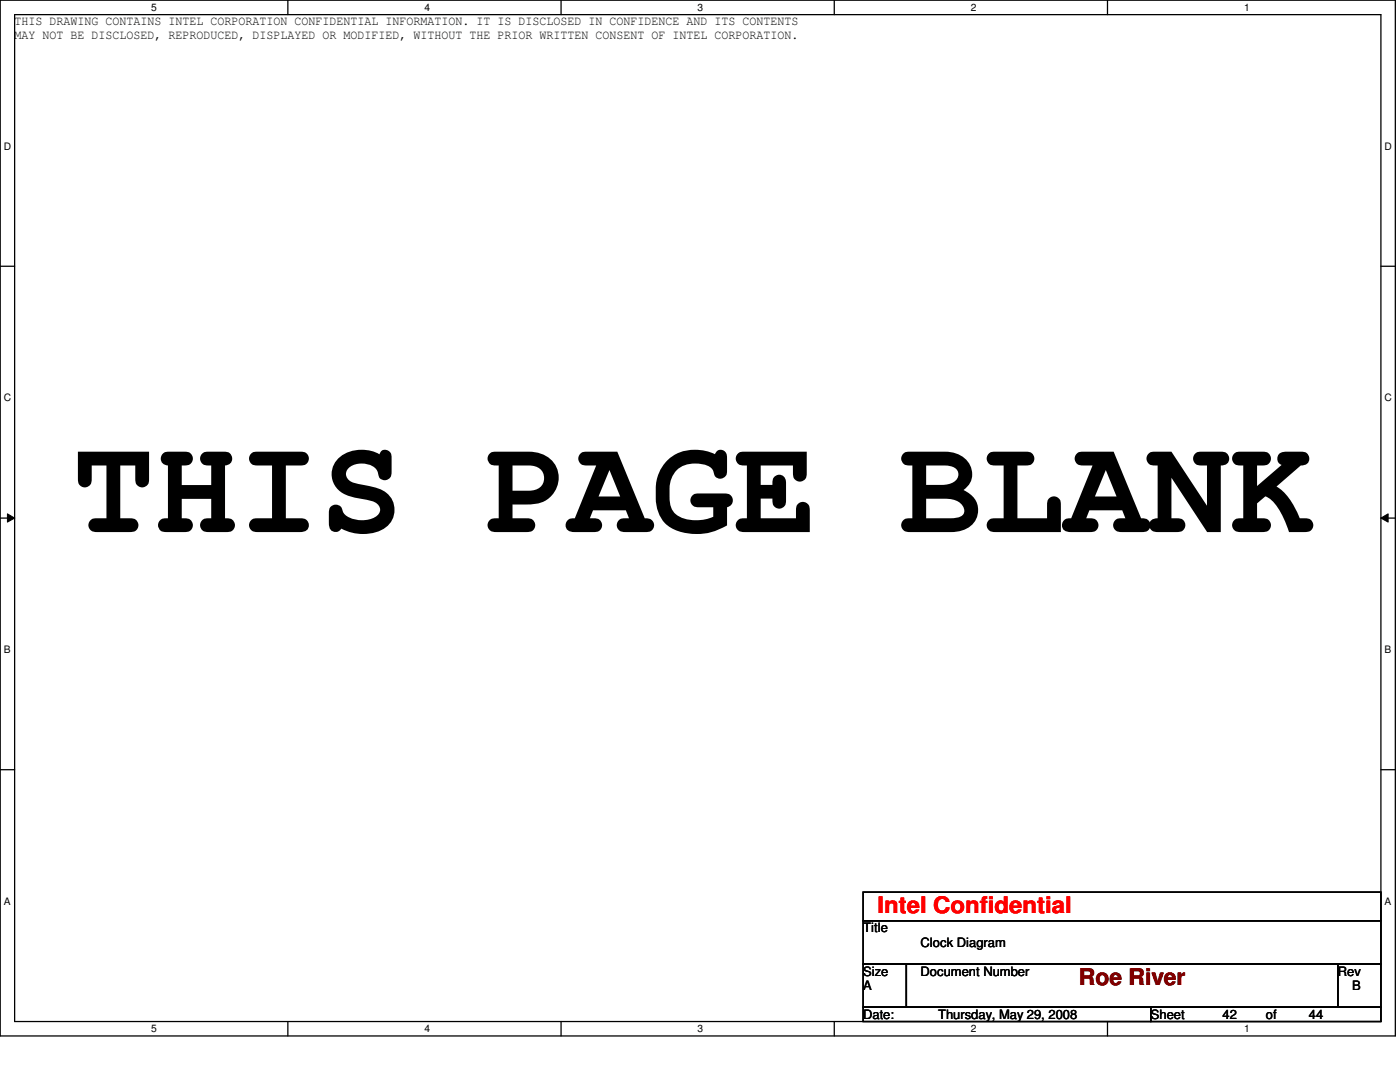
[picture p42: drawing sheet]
<svg xmlns="http://www.w3.org/2000/svg" width="279mm" height="216mm" viewBox="0 0 279 216" stroke-linecap="round" stroke-linejoin="round" font-family="sans-serif">
<defs><g id="words">
<text font-size="27.5" x="14.4" y="106.2">THIS PAGE BLANK</text>
<text font-size="4.6" fill="#f00" x="175.1" y="182.2">Intel Confidential</text>
<text font-size="4.6" fill="#7f0000" x="215.3" y="196.6">Roe River</text>
<g font-size="2.6">
<text x="2.9" y="5">THIS DRAWING CONTAINS INTEL CORPORATION CONFIDENTIAL INFORMATION. IT IS DISCLOSED IN CONFIDENCE AND ITS CONTENTS</text>
<text x="2.9" y="7.8">MAY NOT BE DISCLOSED, REPRODUCED, DISPLAYED OR MODIFIED, WITHOUT THE PRIOR WRITTEN CONSENT OF INTEL CORPORATION.</text>
<text x="172.3" y="186.1">Title</text>
<text x="183.7" y="188.9">Clock Diagram</text>
<text x="172.3" y="197.6">A</text>
<text x="172.3" y="194.7">Size</text>
<text x="183.7" y="194.7">Document Number</text>
<text x="267" y="194.7">Rev</text>
<text x="269.8" y="197.6">B</text>
<text x="172.3" y="203.3">Date:</text>
<text x="187.2" y="203.3">Thursday, May 29, 2008</text>
<text x="229.7" y="203.3">Sheet</text>
<text x="244" y="203.3">42</text>
<text x="252.6" y="203.3">of</text>
<text x="261.2" y="203.3">44</text>
</g>
<g font-size="2">
<text x="30.2" y="2.2">5</text>
<text x="84.7" y="2.2">4</text>
<text x="139.2" y="2.2">3</text>
<text x="193.8" y="2.2">2</text>
<text x="248.3" y="2.2">1</text>
<text x=".8" y="29.8">D</text>
<text x="276.3" y="29.8">D</text>
<text x=".8" y="80.1">C</text>
<text x="276.3" y="80.1">C</text>
<text x=".8" y="130.3">B</text>
<text x="276.3" y="130.3">B</text>
<text x=".8" y="180.5">A</text>
<text x="276.3" y="180.5">A</text>
<text x="30.2" y="206">5</text>
<text x="84.7" y="206">4</text>
<text x="139.2" y="206">3</text>
<text x="193.8" y="206">2</text>
<text x="248.3" y="206">1</text>
</g>
</g></defs>
<path d="M0 0h278.5v206.7h-278.5zM2.9 2.9h272.7v200.9h-272.7z" fill="none" stroke="#000" stroke-width=".25"/>
<g fill="#fff">
<path d="M30.2 .3h1.1v2.3h-1.1z"/>
<path d="M30.2 204.1h1.1v2.3h-1.1z"/>
</g>
<path d="M57.4 0v2.9M57.4 203.8v2.9" fill="none" stroke="#000" stroke-width=".25"/>
<g fill="#fff">
<path d="M84.7 .3h1.1v2.3h-1.1z"/>
<path d="M84.7 204.1h1.1v2.3h-1.1z"/>
</g>
<path d="M112 0v2.9M112 203.8v2.9" fill="none" stroke="#000" stroke-width=".25"/>
<g fill="#fff">
<path d="M139.2 .3h1.1v2.3h-1.1z"/>
<path d="M139.2 204.1h1.1v2.3h-1.1z"/>
</g>
<path d="M166.5 0v2.9M166.5 203.8v2.9" fill="none" stroke="#000" stroke-width=".25"/>
<g fill="#fff">
<path d="M193.8 .3h1.1v2.3h-1.1z"/>
<path d="M193.8 204.1h1.1v2.3h-1.1z"/>
</g>
<path d="M221 0v2.9M221 203.8v2.9" fill="none" stroke="#000" stroke-width=".25"/>
<g fill="#fff">
<path d="M248.3 .3h1.1v2.3h-1.1z"/>
<path d="M248.3 204.1h1.1v2.3h-1.1z"/>
<path d="M.8 28h1.4v2.3h-1.4z"/>
<path d="M276.3 28h1.4v2.3h-1.4z"/>
<path d="M.8 78.2h1.4v2.3h-1.4z"/>
<path d="M276.3 78.2h1.4v2.3h-1.4z"/>
</g>
<path d="M0 53.1h2.9M275.6 53.1h2.9" fill="none" stroke="#000" stroke-width=".25"/>
<g fill="#fff">
<path d="M.8 128.5h1.3v2.2h-1.3z"/>
<path d="M276.3 128.5h1.3v2.2h-1.3z"/>
</g>
<path d="M0 103.4h2.9M275.6 103.4h2.9" fill="none" stroke="#000" stroke-width=".25"/>
<path d="M1.5 102.5l1.4 .9-1.4 .8zM275.6 103.4l1.4-.9v1.7z" fill="#000"/>
<path d="M1.5 102.5l1.4 .9-1.4 .8zM275.6 103.4l1.4-.9v1.7z" fill="none" stroke="#000" stroke-width=".2"/>
<g fill="#fff">
<path d="M.8 178.7h1.3v2.2h-1.3z"/>
<path d="M276.3 178.7h1.3v2.2h-1.3z"/>
</g>
<path d="M0 153.6h2.9M275.6 153.6h2.9M172.3 178h103.3v5.7h-103.3zM172.3 183.7h103.3v8.7h-103.3zM172.3 192.4h8.6v8.6h-8.6zM180.9 192.4h86.1v8.6h-86.1zM267 192.4h8.6v8.6h-8.6zM172.3 201h57.4v2.8h-57.4zM229.7 201h45.9v2.8h-45.9z" fill="none" stroke="#000" stroke-width=".25"/>
<use href="#words"/>
</svg>
